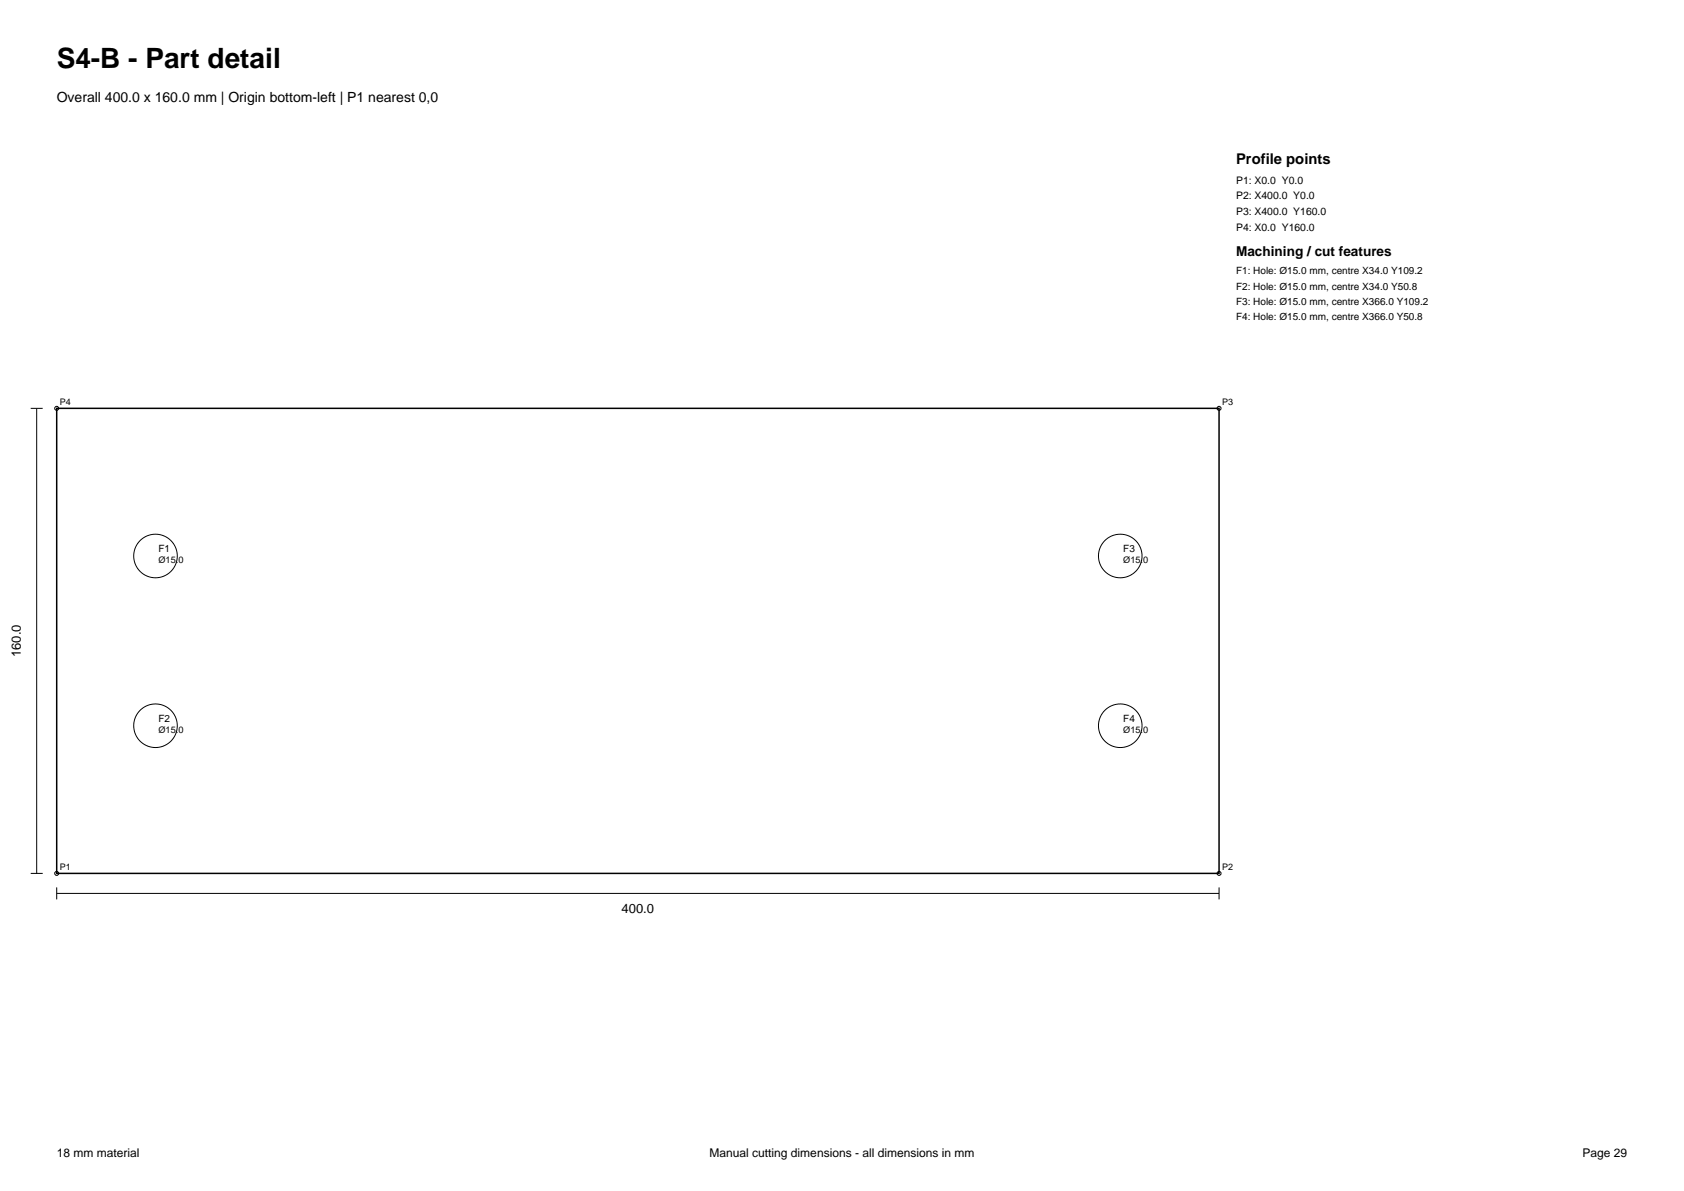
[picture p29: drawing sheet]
<svg xmlns="http://www.w3.org/2000/svg" width="297mm" height="210mm" viewBox="0 0 297 210" stroke-linecap="round" stroke-linejoin="round" font-family="sans-serif">
<defs><g id="words">
<text font-size="4.9" x="10" y="12">S4-B - Part detail</text>
<text font-size="2.6" x="218" y="29">Profile points</text>
<text font-size="2.5" x="10" y="18">Overall 400.0 x 160.0 mm | Origin bottom-left | P1 nearest 0,0</text>
<text font-size="2.4" x="218" y="45.2">Machining / cut features</text>
<g font-size="2.3">
<text x="3.7" y="115.9" transform="rotate(-90 3.7 115.9)">160.0</text>
<text x="109.6" y="161.1">400.0</text>
</g>
<g font-size="2.1">
<text x="10" y="204">18 mm material</text>
<text x="125.2" y="204">Manual cutting dimensions - all dimensions in mm</text>
<text x="279.1" y="204">Page 29</text>
</g>
<g font-size="1.8">
<text x="218" y="32.4">P1: X0.0 Y0.0</text>
<text x="218" y="35.1">P2: X400.0 Y0.0</text>
<text x="218" y="37.9">P3: X400.0 Y160.0</text>
<text x="218" y="40.7">P4: X0.0 Y160.0</text>
<text x="218" y="48.4">F1: Hole: Ø15.0 mm, centre X34.0 Y109.2</text>
<text x="218" y="51.1">F2: Hole: Ø15.0 mm, centre X34.0 Y50.8</text>
<text x="218" y="53.7">F3: Hole: Ø15.0 mm, centre X366.0 Y109.2</text>
<text x="218" y="56.3">F4: Hole: Ø15.0 mm, centre X366.0 Y50.8</text>
<text x="28" y="97.3">F1</text>
<text x="198.1" y="97.3">F3</text>
<text x="28" y="127.3">F2</text>
<text x="198.1" y="127.3">F4</text>
</g>
<g font-size="1.6">
<text x="10.5" y="71.5">P4</text>
<text x="215.5" y="71.5">P3</text>
<text x="28" y="99.3">Ø15.0</text>
<text x="198.1" y="99.3">Ø15.0</text>
<text x="28" y="129.2">Ø15.0</text>
<text x="198.1" y="129.2">Ø15.0</text>
<text x="10.5" y="153.5">P1</text>
<text x="215.5" y="153.5">P2</text>
</g>
</g></defs>
<path d="M10 72h205v82h-205z" fill="none" stroke="#000" stroke-width=".26"/>
<g fill="none" stroke="#000" stroke-width=".18">
<path d="M5.4 72h2.1M6.5 72v82M5.4 154h2.1M10 157.5h205M10 156.5v2.1M215 156.5v2.1"/>
<circle cx="10" cy="72" r=".35"/>
<circle cx="215" cy="72" r=".35"/>
<circle cx="27.4" cy="98" r="3.8"/>
<circle cx="197.6" cy="98" r="3.8"/>
<circle cx="27.4" cy="128" r="3.8"/>
<circle cx="197.6" cy="128" r="3.8"/>
<circle cx="10" cy="154" r=".35"/>
<circle cx="215" cy="154" r=".35"/>
</g>
<use href="#words"/>
</svg>
